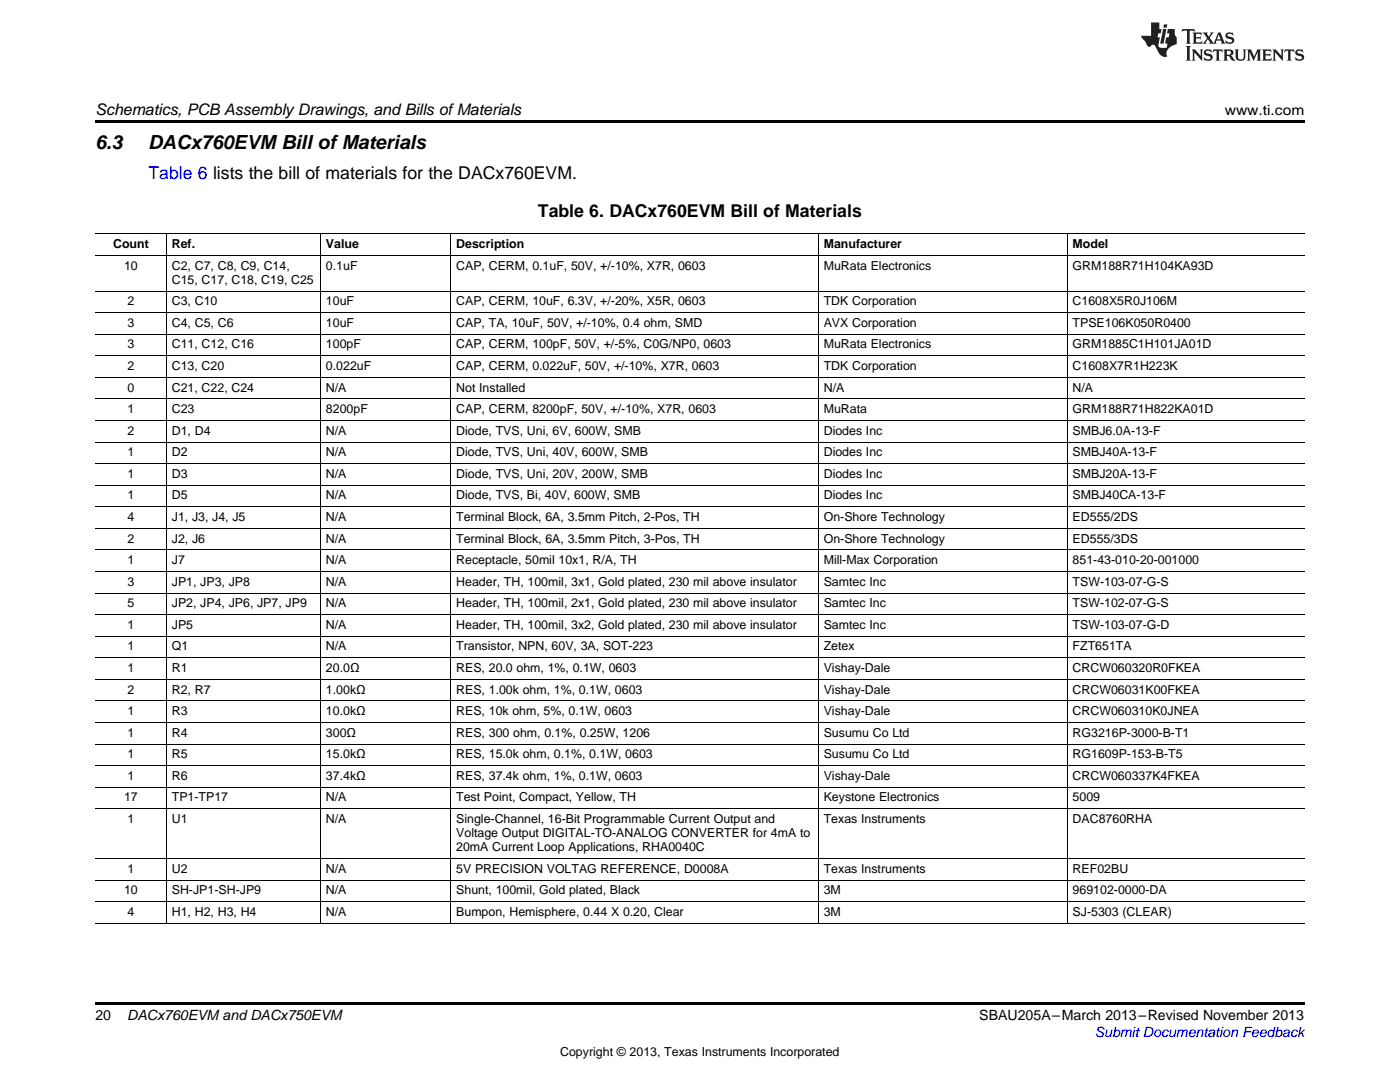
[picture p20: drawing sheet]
<svg xmlns="http://www.w3.org/2000/svg" width="279mm" height="216mm" viewBox="0 0 279 216" stroke-linecap="round" stroke-linejoin="round" font-family="sans-serif">
<defs><g id="words">
<g font-size="3.9">
<text x="19" y="29.6">6.3</text>
<text x="29.6" y="29.6">DACx760EVM Bill ofMaterials</text>
</g>
<text font-size="3.5" fill="#00f" x="29.6" y="35.6">Table 6 lists the bill of materials for the DACx760EVM.</text>
<text font-size="3.5" x="107.4" y="43.4">Table 6. DACx760EVM Bill of Materials</text>
<text font-size="3.2" x="19" y="23">Schematics, PCB Assembly Drawings, and Bills ofMaterials</text>
<g font-size="2.8">
<text x="244.4" y="23">www.ti.com</text>
<text x="19" y="203.5">20</text>
<text x="25.4" y="203.6">DACx760EVM and DACx750EVM</text>
<text x="195.4" y="203.6">SBAU205A–March 2013–Revised November 2013</text>
</g>
<text font-size="2.8" fill="#00f" x="218.5" y="206.9">Submit Documentation Feedback</text>
<g font-size="2.5">
<text x="22.6" y="49.5">Count</text>
<text x="24.8" y="53.8">10</text>
<text x="34.3" y="49.5">Ref.</text>
<text x="34.3" y="53.8">C2, C7, C8, C9, C14,</text>
<text x="65.1" y="49.5">Value</text>
<text x="65.1" y="53.8">0.1uF</text>
<text x="91.1" y="49.5">Description</text>
<text x="91.1" y="53.8">CAP, CERM, 0.1uF, 50V, +/-10%, X7R, 0603</text>
<text x="164.4" y="49.5">Manufacturer</text>
<text x="164.4" y="53.8">MuRata Electronics</text>
<text x="214.1" y="49.5">Model</text>
<text x="214.1" y="53.8">GRM188R71H104KA93D</text>
<text x="34.3" y="56.6">C15, C17, C18, C19, C25</text>
<text x="25.4" y="60.9">2</text>
<text x="25.4" y="65.2">3</text>
<text x="34.3" y="60.9">C3, C10</text>
<text x="34.3" y="65.2">C4, C5, C6</text>
<text x="65.1" y="60.9">10uF</text>
<text x="65.1" y="65.2">10uF</text>
<text x="91.1" y="60.9">CAP, CERM, 10uF, 6.3V, +/-20%, X5R, 0603</text>
<text x="91.1" y="65.2">CAP, TA, 10uF, 50V, +/-10%, 0.4 ohm, SMD</text>
<text x="164.4" y="60.9">TDK Corporation</text>
<text x="164.4" y="65.2">AVX Corporation</text>
<text x="214.1" y="60.9">C1608X5R0J106M</text>
<text x="214.1" y="65.2">TPSE106K050R0400</text>
<text x="25.4" y="69.5">3</text>
<text x="34.3" y="69.5">C11, C12, C16</text>
<text x="65.1" y="69.5">100pF</text>
<text x="91.1" y="69.5">CAP, CERM, 100pF, 50V, +/-5%, C0G/NP0, 0603</text>
<text x="164.4" y="69.5">MuRata Electronics</text>
<text x="214.1" y="69.5">GRM1885C1H101JA01D</text>
<text x="25.4" y="73.8">2</text>
<text x="34.3" y="73.8">C13, C20</text>
<text x="65.1" y="73.8">0.022uF</text>
<text x="91.1" y="73.8">CAP, CERM, 0.022uF, 50V, +/-10%, X7R, 0603</text>
<text x="164.4" y="73.8">TDK Corporation</text>
<text x="214.1" y="73.8">C1608X7R1H223K</text>
<text x="25.4" y="78.1">0</text>
<text x="25.4" y="82.4">1</text>
<text x="34.3" y="78.1">C21, C22, C24</text>
<text x="34.3" y="82.4">C23</text>
<text x="65.1" y="78.1">N/A</text>
<text x="65.1" y="82.4">8200pF</text>
<text x="91.1" y="78.1">Not Installed</text>
<text x="91.1" y="82.4">CAP, CERM, 8200pF, 50V, +/-10%, X7R, 0603</text>
<text x="164.4" y="78.1">N/A</text>
<text x="164.4" y="82.4">MuRata</text>
<text x="214.1" y="78.1">N/A</text>
<text x="214.1" y="82.4">GRM188R71H822KA01D</text>
<text x="25.4" y="86.7">2</text>
<text x="34.3" y="86.7">D1, D4</text>
<text x="65.1" y="86.7">N/A</text>
<text x="91.1" y="86.7">Diode, TVS, Uni, 6V, 600W, SMB</text>
<text x="164.4" y="86.7">Diodes Inc</text>
<text x="214.1" y="86.7">SMBJ6.0A-13-F</text>
<text x="25.4" y="91.1">1</text>
<text x="25.4" y="95.4">1</text>
<text x="34.3" y="91.1">D2</text>
<text x="34.3" y="95.4">D3</text>
<text x="65.1" y="91.1">N/A</text>
<text x="65.1" y="95.4">N/A</text>
<text x="91.1" y="91.1">Diode, TVS, Uni, 40V, 600W, SMB</text>
<text x="91.1" y="95.4">Diode, TVS, Uni, 20V, 200W, SMB</text>
<text x="164.4" y="91.1">Diodes Inc</text>
<text x="164.4" y="95.4">Diodes Inc</text>
<text x="214.1" y="91.1">SMBJ40A-13-F</text>
<text x="214.1" y="95.4">SMBJ20A-13-F</text>
<text x="25.4" y="99.7">1</text>
<text x="34.3" y="99.7">D5</text>
<text x="65.1" y="99.7">N/A</text>
<text x="91.1" y="99.7">Diode, TVS, Bi, 40V, 600W, SMB</text>
<text x="164.4" y="99.7">Diodes Inc</text>
<text x="214.1" y="99.7">SMBJ40CA-13-F</text>
<text x="25.4" y="104">4</text>
<text x="34.3" y="104">J1, J3, J4, J5</text>
<text x="65.1" y="104">N/A</text>
<text x="91.1" y="104">Terminal Block, 6A, 3.5mm Pitch, 2-Pos, TH</text>
<text x="164.4" y="104">On-Shore Technology</text>
<text x="214.1" y="104">ED555/2DS</text>
<text x="25.4" y="108.3">2</text>
<text x="25.4" y="112.6">1</text>
<text x="34.3" y="108.3">J2, J6</text>
<text x="34.3" y="112.6">J7</text>
<text x="65.1" y="108.3">N/A</text>
<text x="65.1" y="112.6">N/A</text>
<text x="91.1" y="108.3">Terminal Block, 6A, 3.5mm Pitch, 3-Pos, TH</text>
<text x="91.1" y="112.6">Receptacle, 50mil 10x1, R/A, TH</text>
<text x="164.4" y="108.3">On-Shore Technology</text>
<text x="164.4" y="112.6">Mill-Max Corporation</text>
<text x="214.1" y="108.3">ED555/3DS</text>
<text x="214.1" y="112.6">851-43-010-20-001000</text>
<text x="25.4" y="116.9">3</text>
<text x="34.3" y="116.9">JP1, JP3, JP8</text>
<text x="65.1" y="116.9">N/A</text>
<text x="91.1" y="116.9">Header, TH, 100mil, 3x1, Gold plated, 230 mil above insulator</text>
<text x="164.4" y="116.9">Samtec Inc</text>
<text x="214.1" y="116.9">TSW-103-07-G-S</text>
<text x="25.4" y="121.2">5</text>
<text x="25.4" y="125.5">1</text>
<text x="34.3" y="121.2">JP2, JP4, JP6, JP7, JP9</text>
<text x="34.3" y="125.5">JP5</text>
<text x="65.1" y="121.2">N/A</text>
<text x="65.1" y="125.5">N/A</text>
<text x="91.1" y="121.2">Header, TH, 100mil, 2x1, Gold plated, 230 mil above insulator</text>
<text x="91.1" y="125.5">Header, TH, 100mil, 3x2, Gold plated, 230 mil above insulator</text>
<text x="164.4" y="121.2">Samtec Inc</text>
<text x="164.4" y="125.5">Samtec Inc</text>
<text x="214.1" y="121.2">TSW-102-07-G-S</text>
<text x="214.1" y="125.5">TSW-103-07-G-D</text>
<text x="25.4" y="129.8">1</text>
<text x="34.3" y="129.8">Q1</text>
<text x="65.1" y="129.8">N/A</text>
<text x="91.1" y="129.8">Transistor, NPN, 60V, 3A, SOT-223</text>
<text x="164.4" y="129.8">Zetex</text>
<text x="214.1" y="129.8">FZT651TA</text>
<text x="25.4" y="134.1">1</text>
<text x="34.3" y="134.1">R1</text>
<text x="65.1" y="134.1">20.0Ω</text>
<text x="91.1" y="134.1">RES, 20.0 ohm, 1%, 0.1W, 0603</text>
<text x="164.4" y="134.1">Vishay-Dale</text>
<text x="214.1" y="134.1">CRCW060320R0FKEA</text>
<text x="25.4" y="138.4">2</text>
<text x="25.4" y="142.7">1</text>
<text x="34.3" y="138.4">R2, R7</text>
<text x="34.3" y="142.7">R3</text>
<text x="65.1" y="138.4">1.00kΩ</text>
<text x="65.1" y="142.7">10.0kΩ</text>
<text x="91.1" y="138.4">RES, 1.00k ohm, 1%, 0.1W, 0603</text>
<text x="91.1" y="142.7">RES, 10k ohm, 5%, 0.1W, 0603</text>
<text x="164.4" y="138.4">Vishay-Dale</text>
<text x="164.4" y="142.7">Vishay-Dale</text>
<text x="214.1" y="138.4">CRCW06031K00FKEA</text>
<text x="214.1" y="142.7">CRCW060310K0JNEA</text>
<text x="25.4" y="147">1</text>
<text x="34.3" y="147">R4</text>
<text x="65.1" y="147">300Ω</text>
<text x="91.1" y="147">RES, 300 ohm, 0.1%, 0.25W, 1206</text>
<text x="164.4" y="147">Susumu Co Ltd</text>
<text x="214.1" y="147">RG3216P-3000-B-T1</text>
<text x="25.4" y="151.3">1</text>
<text x="25.4" y="155.6">1</text>
<text x="34.3" y="151.3">R5</text>
<text x="34.3" y="155.6">R6</text>
<text x="65.1" y="151.3">15.0kΩ</text>
<text x="65.1" y="155.6">37.4kΩ</text>
<text x="91.1" y="151.3">RES, 15.0k ohm, 0.1%, 0.1W, 0603</text>
<text x="91.1" y="155.6">RES, 37.4k ohm, 1%, 0.1W, 0603</text>
<text x="164.4" y="151.3">Susumu Co Ltd</text>
<text x="164.4" y="155.6">Vishay-Dale</text>
<text x="214.1" y="151.3">RG1609P-153-B-T5</text>
<text x="214.1" y="155.6">CRCW060337K4FKEA</text>
<text x="24.8" y="159.9">17</text>
<text x="34.3" y="159.9">TP1-TP17</text>
<text x="65.1" y="159.9">N/A</text>
<text x="91.1" y="159.9">Test Point, Compact, Yellow, TH</text>
<text x="164.4" y="159.9">Keystone Electronics</text>
<text x="214.1" y="159.9">5009</text>
<text x="25.4" y="164.2">1</text>
<text x="34.3" y="164.2">U1</text>
<text x="65.1" y="164.2">N/A</text>
<text x="91.1" y="164.2">Single-Channel, 16-Bit Programmable Current Output and</text>
<text x="91.1" y="167">Voltage Output DIGITAL-TO-ANALOG CONVERTER for 4mA to</text>
<text x="164.4" y="164.2">Texas Instruments</text>
<text x="214.1" y="164.2">DAC8760RHA</text>
<text x="91.1" y="169.9">20mA Current Loop Applications, RHA0040C</text>
<text x="24.8" y="178.5">10</text>
<text x="25.4" y="174.2">1</text>
<text x="34.3" y="174.2">U2</text>
<text x="34.3" y="178.5">SH-JP1-SH-JP9</text>
<text x="65.1" y="174.2">N/A</text>
<text x="65.1" y="178.5">N/A</text>
<text x="91.1" y="174.2">5V PRECISION VOLTAG REFERENCE, D0008A</text>
<text x="91.1" y="178.5">Shunt, 100mil, Gold plated, Black</text>
<text x="164.4" y="174.2">Texas Instruments</text>
<text x="164.4" y="178.5">3M</text>
<text x="214.1" y="174.2">REF02BU</text>
<text x="214.1" y="178.5">969102-0000-DA</text>
<text x="25.4" y="182.8">4</text>
<text x="34.3" y="182.8">H1, H2, H3, H4</text>
<text x="65.1" y="182.8">N/A</text>
<text x="91.1" y="182.8">Bumpon, Hemisphere, 0.44 X 0.20, Clear</text>
<text x="164.4" y="182.8">3M</text>
<text x="214.1" y="182.8">SJ-5303 (CLEAR)</text>
<text x="111.8" y="210.7">Copyright © 2013, Texas Instruments Incorporated</text>
</g>
</g></defs>
<path d="M19 24h241.3v.6h-241.3zM19 200h241.3v.6h-241.3z" fill="#000"/>
<g fill="none" stroke="#000" stroke-width=".2">
<path d="M19 58.1h241.3M19 51h241.3M19 46.7h241.3M33.2 46.7v137.6M63.9 46.7v137.6M89.9 46.7v137.6M163.3 46.7v137.6M213 46.7v137.6M19 79.6h241.3M19 75.3h241.3M19 71h241.3M19 66.7h241.3"/>
<path d="M19 62.4h241.3M19 96.8h241.3M19 92.5h241.3M19 88.2h241.3M19 83.9h241.3M19 118.3h241.3M19 114h241.3M19 109.7h241.3M19 105.4h241.3M19 101.1h241.3M19 139.9h241.3M19 135.6h241.3"/>
<path d="M19 131.3h241.3M19 126.9h241.3M19 122.6h241.3M19 157.1h241.3M19 152.8h241.3M19 148.5h241.3M19 144.2h241.3M19 179.9h241.3M19 175.6h241.3M19 171.3h241.3M19 161.4h241.3M19 184.2h241.3"/>
</g>
<g fill="#231f20">
<path d="M236 5.8l-.1 .6 .4-.3h.6v.2v2.1l-.2 .3h.9l-.2-.3v-2.1l.1-.2h.5l.5 .3-.2-.6zM238 6.5l.2 .4v1.5l-.2 .3h1.8l.2-.5a1.04 1.04 0 0 1-1.3 .1v-.6h.6l.3 .2v-.7l-.3 .2h-.6v-.6h.8l.4 .2-.2-.5zM240 6.5l.9 1.1-.9 1.1h.8l-.2-.2 .4-.7 .5 .7-.2 .2h1.5l-.2-.2 .2-.4h.9l.1 .4-.2 .2h1l-.3-.3-.7-1.9h-.5l-.9 2.1-.8-1.1 .9-1h-.8l.1 .3-.4 .5-.3-.6 .1-.2zM243.2 6.9l.4 .9h-.7zM244.8 6.6a.63 .63 0 0 0-.2 .7 .63 .63 0 0 0 .6 .4l.6 .2 .1 .2a.75 .75 0 0 1-.7 .4 .75 .75 0 0 1-.6-.5l.1 .7 .1-.1a1.11 1.11 0 0 0 1.5-.5 1.13 1.13 0 0 0-1.2-.9l-.1-.3a1.04 1.04 0 0 1 1.2 .2l-.2-.6-.2 .1-.4-.1zM236.7 9.2l.2 .3v2.2l-.2 .4h1l-.3-.4v-2.2l.3-.3zM237.8 9.9l.3 .3v1.5l-.3 .4h.8l-.2-.4v-1.3l1.5 1.7v-1.9l.2-.3h-.7l.2 .3v.9l-1.1-1.2zM240.5 10a.62 .62 0 0 0-.2 .7 .62 .62 0 0 0 .6 .4l.6 .2 .1 .2a.76 .76 0 0 1-.7 .4 .76 .76 0 0 1-.7-.5l.2 .7 .1-.1a1.11 1.11 0 0 0 1.5-.6 1.13 1.13 0 0 0-1.2-.8l-.1-.3a1.04 1.04 0 0 1 1.2 .1l-.2-.5-.2 .1-.5-.2zM242.2 9.9l-.2 .6a.61 .61 0 0 1 .8-.3v1.5l-.2 .4h.9l-.2-.4v-1.5a.63 .63 0 0 1 .7 .3l-.1-.6zM244.1 9.9l.3 .3v1.5l-.3 .4h1l-.2-.2-.1-.7 .6 .2a.76 .76 0 0 0 1.2 .6l-1-.9a.58 .58 0 0 0 .6-.6 .58 .58 0 0 0-.5-.6zM244.9 10.2l.1-.1a.45 .45 0 0 1 .5 .1 .45 .45 0 0 1 .1 .5l-.8 .2zM246.4 9.9l.2 .2a2.17 2.17 0 0 0 .3 1.9 .99 .99 0 0 0 1.6-.7v-1.1l.2-.3h-.7l.2 .2a1.92 1.92 0 0 1-.2 1.7 .6 .6 0 0 1-.9-.5v-1.1l.2-.3zM248.9 9.9l.2 .3v1.5l-.2 .4h.7l-.2-.4v-1.4l.8 1.8 .8-1.8v1.4l-.2 .4h.9l-.2-.4v-1.5l.2-.3h-.8l-.6 1.4-.6-1.4zM251.9 9.9l.2 .3v1.5l-.2 .4h1.8l.1-.6a1.04 1.04 0 0 1-1.2 .2v-.6h.5l.4 .1v-.6l-.4 .2h-.5v-.6h.8l.3 .2-.1-.5zM254 9.9l.2 .3v1.5l-.2 .4h.7l-.2-.4v-1.3l1.5 1.7v-1.9l.2-.3h-.7l.2 .3v.9l-1.1-1.2zM256.4 9.9l-.1 .6a.61 .61 0 0 1 .7-.3l.1 1.5-.3 .4h1l-.3-.4 .1-1.5a.63 .63 0 0 1 .7 .3l-.1-.6zM258.7 10a.62 .62 0 0 0-.2 .7 .62 .62 0 0 0 .6 .4l.6 .2 .1 .2a.76 .76 0 0 1-.7 .4 .76 .76 0 0 1-.6-.5l.1 .7 .1-.1a1.11 1.11 0 0 0 1.6-.6 1.13 1.13 0 0 0-1.3-.8l-.1-.3a1.04 1.04 0 0 1 1.2 .1l-.1-.5-.2 .1-.5-.2z"/>
<path d="M229.7 4.5v2.6h-1.9v.4l.8 .9a.91 .91 0 0 0 1 .9 .56 .56 0 0 1 .5-.4 .56 .56 0 0 1 .5 .3l.4 .8a1.53 1.53 0 0 0 1.9 1.3 1.54 1.54 0 0 1 1-2.1l.9-.4v-1.4a1.52 1.52 0 0 1-.4-1.6h-1.3l-.2 .9h.5l-.2 .8h-.5l-.1 .9v.2l.4 .1-.2 .9a1.93 1.93 0 0 1-1.6-.3l.3-1.8h-.5l.2-.8h.4l.2-.9h-.4v-1.3zM232.1 5.8l-.6 2.9h.7l.6-2.9zM232.3 4.9l-.1 .6h.6l.2-.6z"/>
</g>
<use href="#words"/>
</svg>
